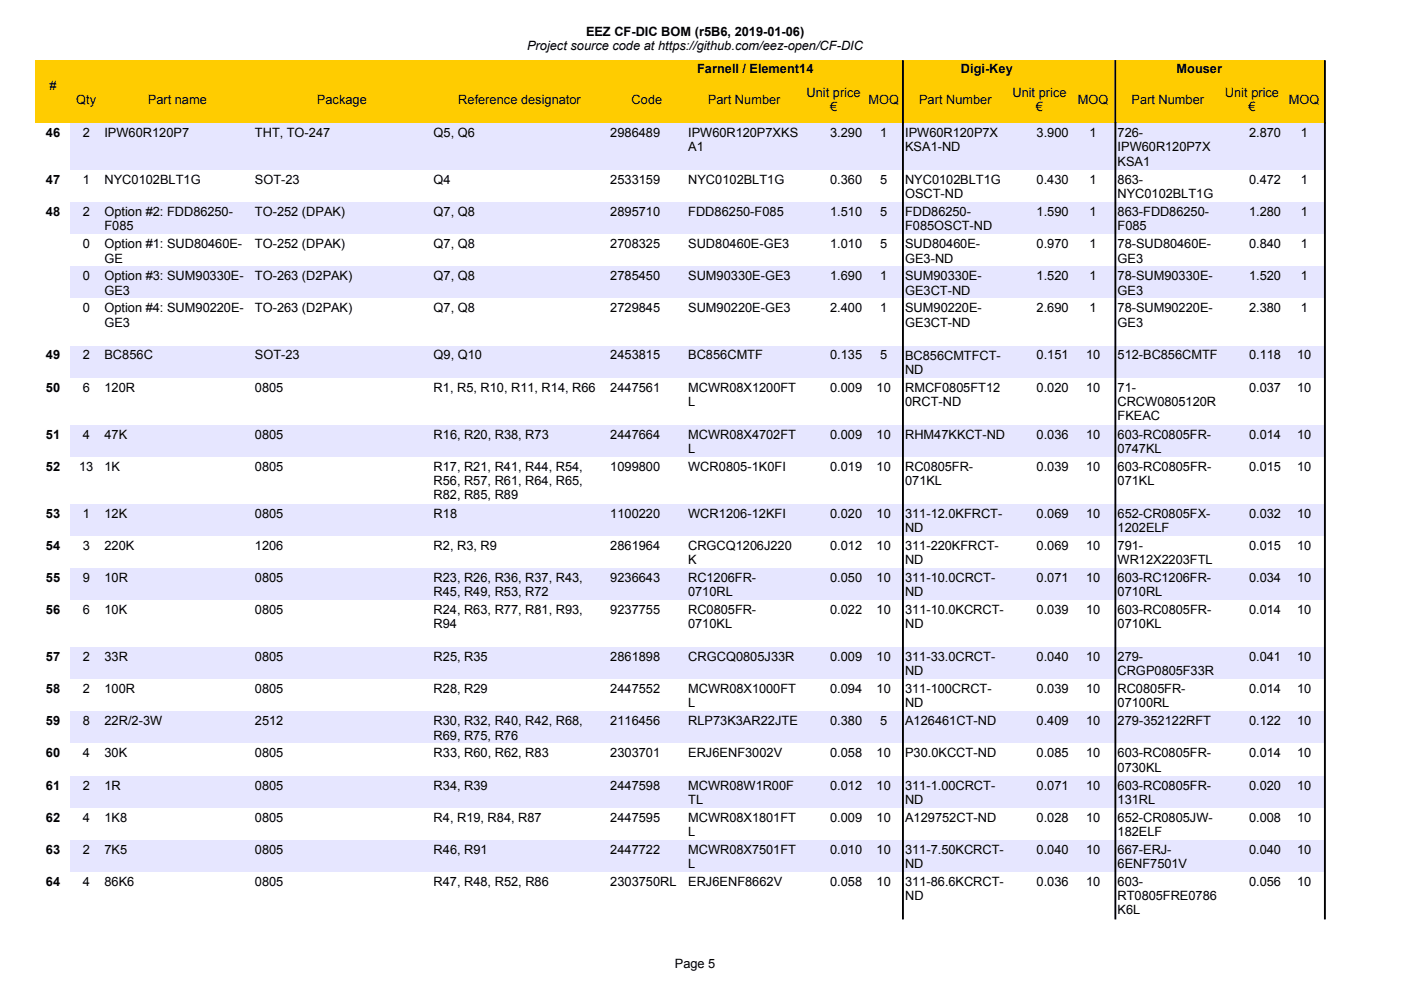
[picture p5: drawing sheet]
<svg xmlns="http://www.w3.org/2000/svg" width="297mm" height="210mm" viewBox="0 0 297 210" stroke-linecap="round" stroke-linejoin="round" font-family="sans-serif">
<defs><g id="words">
<g font-size="2.7">
<text x="111.8" y="10.6">Project source code at https://github.com/eez-open/CF-DIC</text>
<text x="124.2" y="7.5">EEZ CF-DIC BOM (r5B6, 2019-01-06)</text>
<text x="147.8" y="15.4">Farnell / Element14</text>
<text x="203.7" y="15.4">Digi-Key</text>
<text x="249.4" y="15.4">Mouser</text>
<text x="10.5" y="19">#</text>
<text x="16.2" y="22">Qty</text>
<text x="31.4" y="22">Part name</text>
<text x="67.2" y="22">Package</text>
<text x="97.2" y="22">Reference designator</text>
<text x="133.9" y="22">Code</text>
<text x="150.1" y="22">Part Number</text>
<text x="171" y="20.5">Unit price</text>
<text x="176" y="23.5">€</text>
<text x="184.1" y="22">MOQ</text>
<text x="194.9" y="22">Part Number</text>
<text x="214.7" y="20.5">Unit price</text>
<text x="219.6" y="23.5">€</text>
<text x="228.5" y="22">MOQ</text>
<text x="239.9" y="22">Part Number</text>
<text x="259.7" y="20.5">Unit price</text>
<text x="264.7" y="23.5">€</text>
<text x="273.3" y="22">MOQ</text>
<text x="9.7" y="29">46</text>
<text x="17.5" y="29">2</text>
<text x="22.2" y="29">IPW60R120P7</text>
<text x="54" y="29">THT, TO-247</text>
<text x="91.9" y="29">Q5, Q6</text>
<text x="129.4" y="29">2986489</text>
<text x="145.9" y="29">IPW60R120P7XKS</text>
<text x="176" y="29">3.290</text>
<text x="186.6" y="29">1</text>
<text x="191.9" y="29">IPW60R120P7X</text>
<text x="219.8" y="29">3.900</text>
<text x="231" y="29">1</text>
<text x="237" y="29.1">726-</text>
<text x="264.8" y="29">2.870</text>
<text x="275.8" y="29">1</text>
<text x="145.9" y="32.1">A1</text>
<text x="191.9" y="32.1">KSA1-ND</text>
<text x="237" y="32.1">IPW60R120P7X</text>
<text x="237" y="35.1">KSA1</text>
<text x="9.7" y="39">47</text>
<text x="17.5" y="39">1</text>
<text x="22.2" y="39">NYC0102BLT1G</text>
<text x="54" y="39">SOT-23</text>
<text x="91.9" y="39">Q4</text>
<text x="129.4" y="39">2533159</text>
<text x="145.9" y="39">NYC0102BLT1G</text>
<text x="176" y="39">0.360</text>
<text x="186.6" y="39">5</text>
<text x="191.9" y="39">NYC0102BLT1G</text>
<text x="219.8" y="39">0.430</text>
<text x="231" y="39">1</text>
<text x="237" y="39">863-</text>
<text x="264.8" y="39">0.472</text>
<text x="275.8" y="39">1</text>
<text x="9.7" y="45.8">48</text>
<text x="17.5" y="45.8">2</text>
<text x="22.2" y="45.8">Option #2: FDD86250-</text>
<text x="54" y="45.8">TO-252 (DPAK)</text>
<text x="91.9" y="45.8">Q7, Q8</text>
<text x="129.4" y="45.8">2895710</text>
<text x="145.9" y="45.8">FDD86250-F085</text>
<text x="176" y="45.8">1.510</text>
<text x="186.6" y="45.8">5</text>
<text x="191.9" y="42.1">OSCT-ND</text>
<text x="191.9" y="45.8">FDD86250-</text>
<text x="219.8" y="45.8">1.590</text>
<text x="231" y="45.8">1</text>
<text x="237" y="42.1">NYC0102BLT1G</text>
<text x="237" y="45.8">863-FDD86250-</text>
<text x="264.8" y="45.8">1.280</text>
<text x="275.8" y="45.8">1</text>
<text x="17.5" y="52.6">0</text>
<text x="22.2" y="48.9">F085</text>
<text x="22.2" y="52.6">Option #1: SUD80460E-</text>
<text x="54" y="52.6">TO-252 (DPAK)</text>
<text x="91.9" y="52.6">Q7, Q8</text>
<text x="129.4" y="52.6">2708325</text>
<text x="145.9" y="52.6">SUD80460E-GE3</text>
<text x="176" y="52.6">1.010</text>
<text x="186.6" y="52.6">5</text>
<text x="191.9" y="48.9">F085OSCT-ND</text>
<text x="191.9" y="52.6">SUD80460E-</text>
<text x="219.8" y="52.6">0.970</text>
<text x="231" y="52.6">1</text>
<text x="237" y="48.9">F085</text>
<text x="237" y="52.6">78-SUD80460E-</text>
<text x="264.8" y="52.6">0.840</text>
<text x="275.8" y="52.6">1</text>
<text x="17.5" y="59.4">0</text>
<text x="22.2" y="55.7">GE</text>
<text x="22.2" y="59.4">Option #3: SUM90330E-</text>
<text x="54" y="59.4">TO-263 (D2PAK)</text>
<text x="91.9" y="59.4">Q7, Q8</text>
<text x="129.4" y="59.4">2785450</text>
<text x="145.9" y="59.4">SUM90330E-GE3</text>
<text x="176" y="59.4">1.690</text>
<text x="186.6" y="59.4">1</text>
<text x="191.9" y="55.7">GE3-ND</text>
<text x="191.9" y="59.4">SUM90330E-</text>
<text x="219.8" y="59.4">1.520</text>
<text x="231" y="59.4">1</text>
<text x="237" y="55.7">GE3</text>
<text x="237" y="59.4">78-SUM90330E-</text>
<text x="264.8" y="59.4">1.520</text>
<text x="275.8" y="59.4">1</text>
<text x="22.2" y="62.5">GE3</text>
<text x="191.9" y="62.5">GE3CT-ND</text>
<text x="237" y="62.5">GE3</text>
<text x="17.5" y="66.3">0</text>
<text x="22.2" y="66.3">Option #4: SUM90220E-</text>
<text x="22.2" y="69.3">GE3</text>
<text x="54" y="66.3">TO-263 (D2PAK)</text>
<text x="91.9" y="66.3">Q7, Q8</text>
<text x="129.4" y="66.3">2729845</text>
<text x="145.9" y="66.3">SUM90220E-GE3</text>
<text x="176" y="66.3">2.400</text>
<text x="186.6" y="66.3">1</text>
<text x="191.9" y="66.3">SUM90220E-</text>
<text x="191.9" y="69.3">GE3CT-ND</text>
<text x="219.8" y="66.3">2.690</text>
<text x="231" y="66.3">1</text>
<text x="237" y="66.3">78-SUM90220E-</text>
<text x="237" y="69.3">GE3</text>
<text x="264.8" y="66.3">2.380</text>
<text x="275.8" y="66.3">1</text>
<text x="9.7" y="76.2">49</text>
<text x="17.5" y="76.2">2</text>
<text x="22.2" y="76.2">BC856C</text>
<text x="54" y="76.2">SOT-23</text>
<text x="91.9" y="76.2">Q9, Q10</text>
<text x="129.4" y="76.2">2453815</text>
<text x="145.9" y="76.2">BC856CMTF</text>
<text x="176" y="76.2">0.135</text>
<text x="186.6" y="76.2">5</text>
<text x="191.9" y="76.2">BC856CMTFCT-</text>
<text x="219.8" y="76.2">0.151</text>
<text x="230.3" y="76.2">10</text>
<text x="237" y="76.2">512-BC856CMTF</text>
<text x="264.8" y="76.2">0.118</text>
<text x="275" y="76.2">10</text>
<text x="9.7" y="83">50</text>
<text x="17.5" y="83">6</text>
<text x="22.2" y="83">120R</text>
<text x="54" y="83">0805</text>
<text x="91.9" y="83">R1, R5, R10, R11, R14, R66</text>
<text x="129.4" y="83">2447561</text>
<text x="145.9" y="83">MCWR08X1200FT</text>
<text x="176" y="83">0.009</text>
<text x="185.8" y="83">10</text>
<text x="191.9" y="79.3">ND</text>
<text x="191.9" y="83">RMCF0805FT12</text>
<text x="219.8" y="83">0.020</text>
<text x="230.3" y="83">10</text>
<text x="237" y="83">71-</text>
<text x="264.8" y="83">0.037</text>
<text x="275" y="83">10</text>
<text x="145.9" y="86.1">L</text>
<text x="191.9" y="86.1">0RCT-ND</text>
<text x="237" y="86.1">CRCW0805120R</text>
<text x="237" y="89.1">FKEAC</text>
<text x="9.7" y="93">51</text>
<text x="17.5" y="93">4</text>
<text x="22.2" y="93">47K</text>
<text x="54" y="93">0805</text>
<text x="91.9" y="93">R16, R20, R38, R73</text>
<text x="129.4" y="93">2447664</text>
<text x="145.9" y="93">MCWR08X4702FT</text>
<text x="176" y="93">0.009</text>
<text x="185.8" y="93">10</text>
<text x="191.9" y="93">RHM47KKCT-ND</text>
<text x="219.8" y="93">0.036</text>
<text x="230.3" y="93">10</text>
<text x="237" y="93">603-RC0805FR-</text>
<text x="264.8" y="93">0.014</text>
<text x="275" y="93">10</text>
<text x="9.7" y="99.8">52</text>
<text x="16.8" y="99.8">13</text>
<text x="22.2" y="99.8">1K</text>
<text x="54" y="99.8">0805</text>
<text x="91.9" y="99.8">R17, R21, R41, R44, R54,</text>
<text x="129.4" y="99.8">1099800</text>
<text x="145.9" y="99.8">WCR0805-1K0FI</text>
<text x="145.9" y="96">L</text>
<text x="176" y="99.8">0.019</text>
<text x="185.8" y="99.8">10</text>
<text x="191.9" y="99.8">RC0805FR-</text>
<text x="219.8" y="99.8">0.039</text>
<text x="230.3" y="99.8">10</text>
<text x="237" y="96">0747KL</text>
<text x="237" y="99.8">603-RC0805FR-</text>
<text x="264.8" y="99.8">0.015</text>
<text x="275" y="99.8">10</text>
<text x="91.9" y="102.8">R56, R57, R61, R64, R65,</text>
<text x="91.9" y="105.9">R82, R85, R89</text>
<text x="191.9" y="102.8">071KL</text>
<text x="237" y="102.8">071KL</text>
<text x="9.7" y="109.7">53</text>
<text x="17.5" y="109.7">1</text>
<text x="22.2" y="109.7">12K</text>
<text x="54" y="109.7">0805</text>
<text x="91.9" y="109.7">R18</text>
<text x="129.4" y="109.7">1100220</text>
<text x="145.9" y="109.7">WCR1206-12KFI</text>
<text x="176" y="109.7">0.020</text>
<text x="185.8" y="109.7">10</text>
<text x="191.9" y="109.7">311-12.0KFRCT-</text>
<text x="191.9" y="112.8">ND</text>
<text x="219.8" y="109.7">0.069</text>
<text x="230.3" y="109.7">10</text>
<text x="237" y="109.7">652-CR0805FX-</text>
<text x="237" y="112.8">1202ELF</text>
<text x="264.8" y="109.7">0.032</text>
<text x="275" y="109.7">10</text>
<text x="9.7" y="116.6">54</text>
<text x="17.5" y="116.6">3</text>
<text x="22.2" y="116.6">220K</text>
<text x="54" y="116.6">1206</text>
<text x="91.9" y="116.6">R2, R3, R9</text>
<text x="129.4" y="116.6">2861964</text>
<text x="145.9" y="116.6">CRGCQ1206J220</text>
<text x="145.9" y="119.6">K</text>
<text x="176" y="116.6">0.012</text>
<text x="185.8" y="116.6">10</text>
<text x="191.9" y="116.6">311-220KFRCT-</text>
<text x="191.9" y="119.6">ND</text>
<text x="219.8" y="116.6">0.069</text>
<text x="230.3" y="116.6">10</text>
<text x="237" y="116.6">791-</text>
<text x="237" y="119.6">WR12X2203FTL</text>
<text x="264.8" y="116.6">0.015</text>
<text x="275" y="116.6">10</text>
<text x="9.7" y="123.4">55</text>
<text x="17.5" y="123.4">9</text>
<text x="22.2" y="123.4">10R</text>
<text x="54" y="123.4">0805</text>
<text x="91.9" y="123.4">R23, R26, R36, R37, R43,</text>
<text x="129.4" y="123.4">9236643</text>
<text x="145.9" y="123.4">RC1206FR-</text>
<text x="176" y="123.4">0.050</text>
<text x="185.8" y="123.4">10</text>
<text x="191.9" y="123.4">311-10.0CRCT-</text>
<text x="219.8" y="123.4">0.071</text>
<text x="230.3" y="123.4">10</text>
<text x="237" y="123.4">603-RC1206FR-</text>
<text x="264.8" y="123.4">0.034</text>
<text x="275" y="123.4">10</text>
<text x="9.7" y="130.2">56</text>
<text x="17.5" y="130.2">6</text>
<text x="22.2" y="130.2">10K</text>
<text x="54" y="130.2">0805</text>
<text x="91.9" y="126.4">R45, R49, R53, R72</text>
<text x="91.9" y="130.2">R24, R63, R77, R81, R93,</text>
<text x="129.4" y="130.2">9237755</text>
<text x="145.9" y="126.4">0710RL</text>
<text x="145.9" y="130.2">RC0805FR-</text>
<text x="176" y="130.2">0.022</text>
<text x="185.8" y="130.2">10</text>
<text x="191.9" y="126.4">ND</text>
<text x="191.9" y="130.2">311-10.0KCRCT-</text>
<text x="219.8" y="130.2">0.039</text>
<text x="230.3" y="130.2">10</text>
<text x="237" y="126.4">0710RL</text>
<text x="237" y="130.2">603-RC0805FR-</text>
<text x="264.8" y="130.2">0.014</text>
<text x="275" y="130.2">10</text>
<text x="91.9" y="133.2">R94</text>
<text x="145.9" y="133.2">0710KL</text>
<text x="191.9" y="133.2">ND</text>
<text x="237" y="133.2">0710KL</text>
<text x="9.7" y="140.2">57</text>
<text x="17.5" y="140.2">2</text>
<text x="22.2" y="140.2">33R</text>
<text x="54" y="140.2">0805</text>
<text x="91.9" y="140.2">R25, R35</text>
<text x="129.4" y="140.2">2861898</text>
<text x="145.9" y="140.2">CRGCQ0805J33R</text>
<text x="176" y="140.2">0.009</text>
<text x="185.8" y="140.2">10</text>
<text x="191.9" y="140.2">311-33.0CRCT-</text>
<text x="191.9" y="143.2">ND</text>
<text x="219.8" y="140.2">0.040</text>
<text x="230.3" y="140.2">10</text>
<text x="237" y="140.2">279-</text>
<text x="237" y="143.2">CRGP0805F33R</text>
<text x="264.8" y="140.2">0.041</text>
<text x="275" y="140.2">10</text>
<text x="9.7" y="147">58</text>
<text x="17.5" y="147">2</text>
<text x="22.2" y="147">100R</text>
<text x="54" y="147">0805</text>
<text x="91.9" y="147">R28, R29</text>
<text x="129.4" y="147">2447552</text>
<text x="145.9" y="147">MCWR08X1000FT</text>
<text x="176" y="147">0.094</text>
<text x="185.8" y="147">10</text>
<text x="191.9" y="147">311-100CRCT-</text>
<text x="219.8" y="147">0.039</text>
<text x="230.3" y="147">10</text>
<text x="237" y="147">RC0805FR-</text>
<text x="264.8" y="147">0.014</text>
<text x="275" y="147">10</text>
<text x="9.7" y="153.8">59</text>
<text x="17.5" y="153.8">8</text>
<text x="22.2" y="153.8">22R/2-3W</text>
<text x="54" y="153.8">2512</text>
<text x="91.9" y="153.8">R30, R32, R40, R42, R68,</text>
<text x="129.4" y="153.8">2116456</text>
<text x="145.9" y="153.8">RLP73K3AR22JTE</text>
<text x="145.9" y="150">L</text>
<text x="176" y="153.8">0.380</text>
<text x="186.6" y="153.8">5</text>
<text x="191.9" y="153.8">A126461CT-ND</text>
<text x="191.9" y="150">ND</text>
<text x="219.8" y="153.8">0.409</text>
<text x="230.3" y="153.8">10</text>
<text x="237" y="153.8">279-352122RFT</text>
<text x="237" y="150">07100RL</text>
<text x="264.8" y="153.8">0.122</text>
<text x="275" y="153.8">10</text>
<text x="9.7" y="160.6">60</text>
<text x="17.5" y="160.6">4</text>
<text x="22.2" y="160.6">30K</text>
<text x="54" y="160.6">0805</text>
<text x="91.9" y="160.6">R33, R60, R62, R83</text>
<text x="91.9" y="156.8">R69, R75, R76</text>
<text x="129.4" y="160.6">2303701</text>
<text x="145.9" y="160.6">ERJ6ENF3002V</text>
<text x="176" y="160.6">0.058</text>
<text x="185.8" y="160.6">10</text>
<text x="191.9" y="160.6">P30.0KCCT-ND</text>
<text x="219.8" y="160.6">0.085</text>
<text x="230.3" y="160.6">10</text>
<text x="237" y="160.6">603-RC0805FR-</text>
<text x="264.8" y="160.6">0.014</text>
<text x="275" y="160.6">10</text>
<text x="9.7" y="167.4">61</text>
<text x="17.5" y="167.4">2</text>
<text x="22.2" y="167.4">1R</text>
<text x="54" y="167.4">0805</text>
<text x="91.9" y="167.4">R34, R39</text>
<text x="129.4" y="167.4">2447598</text>
<text x="145.9" y="167.4">MCWR08W1R00F</text>
<text x="176" y="167.4">0.012</text>
<text x="185.8" y="167.4">10</text>
<text x="191.9" y="167.4">311-1.00CRCT-</text>
<text x="219.8" y="167.4">0.071</text>
<text x="230.3" y="167.4">10</text>
<text x="237" y="163.6">0730KL</text>
<text x="237" y="167.4">603-RC0805FR-</text>
<text x="264.8" y="167.4">0.020</text>
<text x="275" y="167.4">10</text>
<text x="145.9" y="170.4">TL</text>
<text x="191.9" y="170.4">ND</text>
<text x="237" y="170.4">131RL</text>
<text x="9.7" y="174.2">62</text>
<text x="17.5" y="174.2">4</text>
<text x="22.2" y="174.2">1K8</text>
<text x="54" y="174.2">0805</text>
<text x="91.9" y="174.2">R4, R19, R84, R87</text>
<text x="129.4" y="174.2">2447595</text>
<text x="145.9" y="174.2">MCWR08X1801FT</text>
<text x="145.9" y="177.2">L</text>
<text x="176" y="174.2">0.009</text>
<text x="185.8" y="174.2">10</text>
<text x="191.9" y="174.2">A129752CT-ND</text>
<text x="219.8" y="174.2">0.028</text>
<text x="230.3" y="174.2">10</text>
<text x="237" y="174.2">652-CR0805JW-</text>
<text x="237" y="177.2">182ELF</text>
<text x="264.8" y="174.2">0.008</text>
<text x="275" y="174.2">10</text>
<text x="9.7" y="181">63</text>
<text x="17.5" y="181">2</text>
<text x="22.2" y="181">7K5</text>
<text x="54" y="181">0805</text>
<text x="91.9" y="181">R46, R91</text>
<text x="129.4" y="181">2447722</text>
<text x="145.9" y="181">MCWR08X7501FT</text>
<text x="145.9" y="184">L</text>
<text x="176" y="181">0.010</text>
<text x="185.8" y="181">10</text>
<text x="191.9" y="181">311-7.50KCRCT-</text>
<text x="191.9" y="184">ND</text>
<text x="219.8" y="181">0.040</text>
<text x="230.3" y="181">10</text>
<text x="237" y="181">667-ERJ-</text>
<text x="237" y="184">6ENF7501V</text>
<text x="264.8" y="181">0.040</text>
<text x="275" y="181">10</text>
<text x="9.7" y="187.8">64</text>
<text x="17.5" y="187.8">4</text>
<text x="22.2" y="187.8">86K6</text>
<text x="54" y="187.8">0805</text>
<text x="91.9" y="187.8">R47, R48, R52, R86</text>
<text x="129.4" y="187.8">2303750RL</text>
<text x="145.9" y="187.8">ERJ6ENF8662V</text>
<text x="176" y="187.8">0.058</text>
<text x="185.8" y="187.8">10</text>
<text x="191.9" y="187.8">311-86.6KCRCT-</text>
<text x="191.9" y="190.9">ND</text>
<text x="219.8" y="187.8">0.036</text>
<text x="230.3" y="187.8">10</text>
<text x="237" y="187.8">603-</text>
<text x="237" y="190.9">RT0805FRE0786</text>
<text x="264.8" y="187.8">0.056</text>
<text x="275" y="187.8">10</text>
<text x="237" y="193.9">K6L</text>
<text x="143.1" y="205.3">Page 5</text>
</g>
</g></defs>
<path d="M7.6 12.9h273.3v13.2h-273.3z" fill-rule="evenodd" fill="#fc0"/>
<g fill="#000" stroke="#000" stroke-width=".21">
<path d="M191.3 12.9h.2v13.2h-.2z" fill-rule="evenodd"/>
<path d="M236.4 12.9h.2v13.2h-.2z" fill-rule="evenodd"/>
<path d="M280.8 12.9h.2v13.2h-.2z" fill-rule="evenodd"/>
</g>
<g fill="#e6e6ff">
<path d="M14.9 26.1h266v9.9h-266z" fill-rule="evenodd"/>
<path d="M14.9 42.9h266v6.7h-266z" fill-rule="evenodd"/>
<path d="M14.9 56.5h266v6.8h-266z" fill-rule="evenodd"/>
<path d="M14.9 73.3h266v6.7h-266z" fill-rule="evenodd"/>
<path d="M14.9 90h266v6.8h-266z" fill-rule="evenodd"/>
<path d="M14.9 106.8h266v6.8h-266z" fill-rule="evenodd"/>
<path d="M14.9 120.4h266v6.8h-266z" fill-rule="evenodd"/>
<path d="M14.9 137.2h266v6.8h-266z" fill-rule="evenodd"/>
<path d="M14.9 150.8h266v6.8h-266z" fill-rule="evenodd"/>
<path d="M14.9 164.4h266v6.8h-266z" fill-rule="evenodd"/>
<path d="M14.9 178.1h266v6.8h-266z" fill-rule="evenodd"/>
</g>
<g fill="#000" stroke="#000" stroke-width=".21">
<path d="M191.3 26.1h.2v168.7h-.2z" fill-rule="evenodd"/>
<path d="M236.4 26.1h.2v168.7h-.2z" fill-rule="evenodd"/>
<path d="M280.8 26.1h.2v168.7h-.2z" fill-rule="evenodd"/>
</g>
<use href="#words"/>
</svg>
